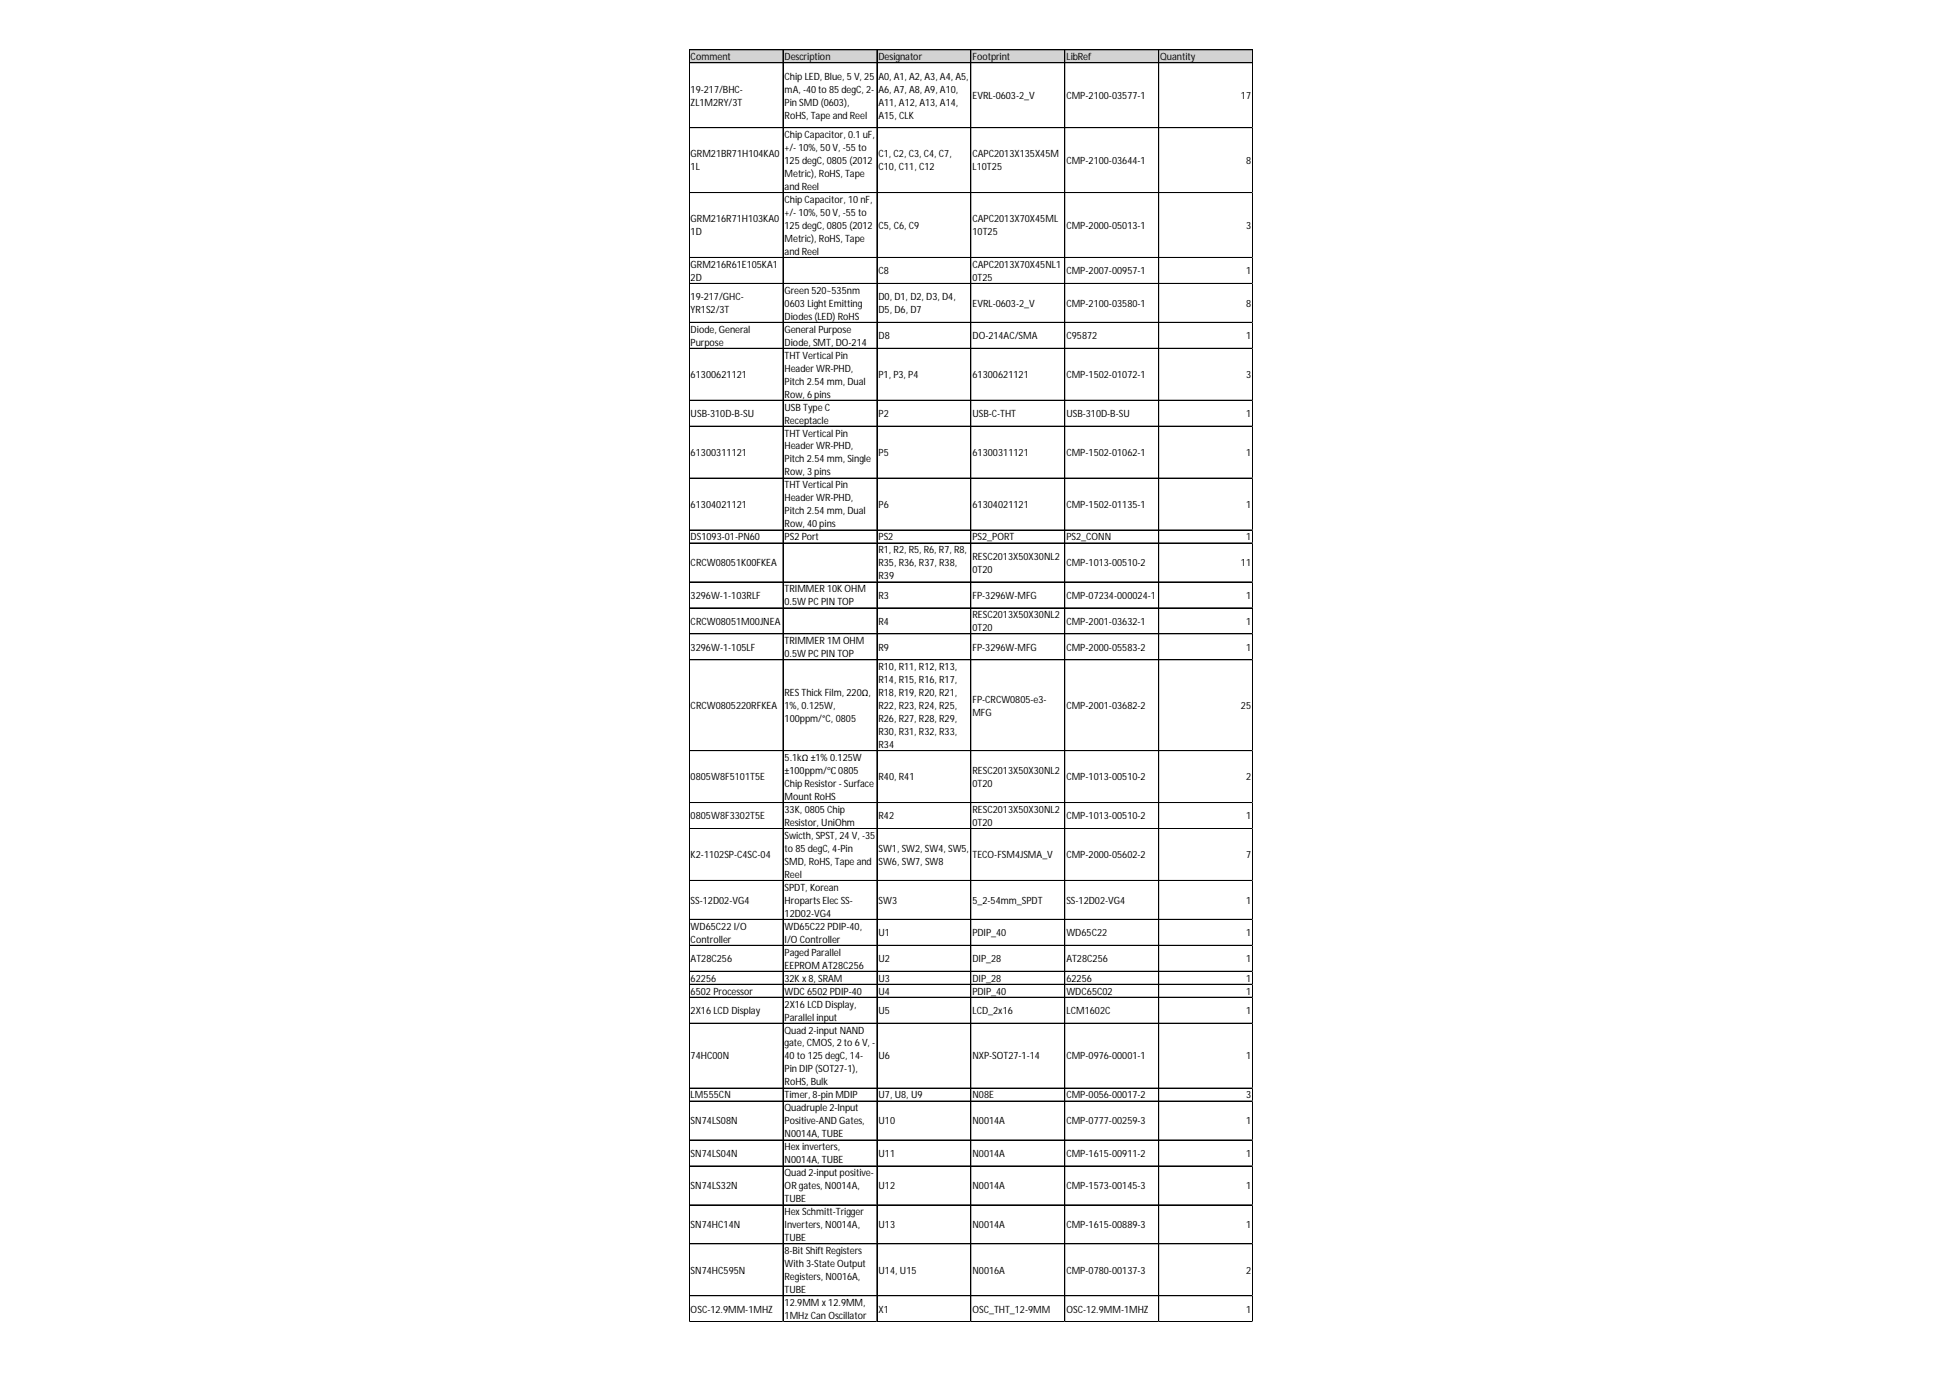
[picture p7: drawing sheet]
<svg xmlns="http://www.w3.org/2000/svg" width="297mm" height="210mm" viewBox="0 0 297 210" stroke-linecap="round" stroke-linejoin="round" font-family="sans-serif">
<defs><g id="words">
<g font-size="1.5">
<text x="105.6" y="9.2">Comment</text>
<text x="119.9" y="9.2">Description</text>
<text x="134.3" y="9.2">Designator</text>
<text x="148.7" y="9.2">Footprint</text>
<text x="163" y="9.2">LibRef</text>
<text x="177.4" y="9.2">Quantity</text>
<text x="105.6" y="14.2">19-217/BHC-</text>
<text x="105.6" y="16.1">ZL1M2RY/3T</text>
<text x="119.9" y="12.2">Chip LED, Blue, 5 V, 25</text>
<text x="119.9" y="14.2">mA, -40 to 85 degC, 2-</text>
<text x="119.9" y="16.1">Pin SMD (0603),</text>
<text x="134.3" y="12.2">A0, A1, A2, A3, A4, A5,</text>
<text x="134.3" y="14.2">A6, A7, A8, A9, A10,</text>
<text x="134.3" y="16.1">A11, A12, A13, A14,</text>
<text x="148.7" y="15.1">EVRL-0603-2_V</text>
<text x="163" y="15.1">CMP-2100-03577-1</text>
<text x="189.7" y="15.1">17</text>
<text x="119.9" y="18.1">RoHS, Tape and Reel</text>
<text x="119.9" y="21.1">Chip Capacitor, 0.1 uF,</text>
<text x="119.9" y="23.1">+/- 10%, 50 V, -55 to</text>
<text x="134.3" y="18.1">A15, CLK</text>
<text x="105.6" y="24.1">GRM21BR71H104KA0</text>
<text x="105.6" y="26.1">1L</text>
<text x="119.9" y="25.1">125 degC, 0805 (2012</text>
<text x="119.9" y="27">Metric), RoHS, Tape</text>
<text x="119.9" y="29">and Reel</text>
<text x="134.3" y="24.1">C1, C2, C3, C4, C7,</text>
<text x="134.3" y="26.1">C10, C11, C12</text>
<text x="148.7" y="24.1">CAPC2013X135X45M</text>
<text x="148.7" y="26.1">L10T25</text>
<text x="163" y="25.1">CMP-2100-03644-1</text>
<text x="190.5" y="25.1">8</text>
<text x="105.6" y="34">GRM216R71H103KA0</text>
<text x="105.6" y="36">1D</text>
<text x="119.9" y="31">Chip Capacitor, 10 nF,</text>
<text x="119.9" y="33">+/- 10%, 50 V, -55 to</text>
<text x="119.9" y="35">125 degC, 0805 (2012</text>
<text x="134.3" y="35">C5, C6, C9</text>
<text x="148.7" y="34">CAPC2013X70X45ML</text>
<text x="148.7" y="36">10T25</text>
<text x="163" y="35">CMP-2000-05013-1</text>
<text x="190.5" y="35">3</text>
<text x="105.6" y="40.9">GRM216R61E105KA1</text>
<text x="119.9" y="37">Metric), RoHS, Tape</text>
<text x="119.9" y="39">and Reel</text>
<text x="134.3" y="41.9">C8</text>
<text x="148.7" y="40.9">CAPC2013X70X45NL1</text>
<text x="163" y="41.9">CMP-2007-00957-1</text>
<text x="190.5" y="41.9">1</text>
<text x="105.6" y="42.9">2D</text>
<text x="105.6" y="45.9">19-217/GHC-</text>
<text x="105.6" y="47.9">YR1S2/3T</text>
<text x="119.9" y="44.9">Green 520~535nm</text>
<text x="119.9" y="46.9">0603 LightEmitting</text>
<text x="134.3" y="45.9">D0, D1, D2, D3, D4,</text>
<text x="134.3" y="47.9">D5, D6, D7</text>
<text x="148.7" y="42.9">0T25</text>
<text x="148.7" y="46.9">EVRL-0603-2_V</text>
<text x="163" y="46.9">CMP-2100-03580-1</text>
<text x="190.5" y="46.9">8</text>
<text x="105.6" y="50.9">Diode, General</text>
<text x="105.6" y="52.8">Purpose</text>
<text x="119.9" y="48.9">Diodes(LED) RoHS</text>
<text x="119.9" y="50.9">General Purpose</text>
<text x="119.9" y="52.8">Diode, SMT, DO-214</text>
<text x="134.3" y="51.9">D8</text>
<text x="148.7" y="51.9">DO-214AC/SMA</text>
<text x="163" y="51.9">C95872</text>
<text x="190.5" y="51.9">1</text>
<text x="105.6" y="57.8">61300621121</text>
<text x="119.9" y="54.8">THT Vertical Pin</text>
<text x="119.9" y="56.8">Header WR-PHD,</text>
<text x="119.9" y="58.8">Pitch 2.54 mm, Dual</text>
<text x="134.3" y="57.8">P1, P3, P4</text>
<text x="148.7" y="57.8">61300621121</text>
<text x="163" y="57.8">CMP-1502-01072-1</text>
<text x="190.5" y="57.8">3</text>
<text x="105.6" y="63.8">USB-310D-B-SU</text>
<text x="119.9" y="60.8">Row, 6 pins</text>
<text x="119.9" y="62.8">USB Type C</text>
<text x="119.9" y="64.7">Receptacle</text>
<text x="134.3" y="63.8">P2</text>
<text x="148.7" y="63.8">USB-C-THT</text>
<text x="163" y="63.8">USB-310D-B-SU</text>
<text x="190.5" y="63.8">1</text>
<text x="105.6" y="69.7">61300311121</text>
<text x="119.9" y="66.7">THT Vertical Pin</text>
<text x="119.9" y="68.7">Header WR-PHD,</text>
<text x="119.9" y="70.7">Pitch 2.54 mm, Single</text>
<text x="134.3" y="69.7">P5</text>
<text x="148.7" y="69.7">61300311121</text>
<text x="163" y="69.7">CMP-1502-01062-1</text>
<text x="190.5" y="69.7">1</text>
<text x="105.6" y="77.6">61304021121</text>
<text x="119.9" y="72.7">Row, 3 pins</text>
<text x="119.9" y="74.7">THT Vertical Pin</text>
<text x="119.9" y="76.7">Header WR-PHD,</text>
<text x="134.3" y="77.6">P6</text>
<text x="148.7" y="77.6">61304021121</text>
<text x="163" y="77.6">CMP-1502-01135-1</text>
<text x="190.5" y="77.6">1</text>
<text x="105.6" y="82.6">DS1093-01-PN60</text>
<text x="119.9" y="78.6">Pitch 2.54 mm, Dual</text>
<text x="119.9" y="80.6">Row, 40 pins</text>
<text x="119.9" y="82.6">PS2 Port</text>
<text x="134.3" y="82.6">PS2</text>
<text x="148.7" y="82.6">PS2_PORT</text>
<text x="163" y="82.6">PS2_CONN</text>
<text x="190.5" y="82.6">1</text>
<text x="105.6" y="86.6">CRCW08051K00FKEA</text>
<text x="134.3" y="84.6">R1, R2, R5, R6, R7, R8,</text>
<text x="134.3" y="86.6">R35, R36, R37, R38,</text>
<text x="134.3" y="88.6">R39</text>
<text x="148.7" y="85.6">RESC2013X50X30NL2</text>
<text x="148.7" y="87.6">0T20</text>
<text x="163" y="86.6">CMP-1013-00510-2</text>
<text x="189.7" y="86.6">11</text>
<text x="105.6" y="91.5">3296W-1-103RLF</text>
<text x="105.6" y="95.5">CRCW08051M00JNEA</text>
<text x="119.9" y="90.5">TRIMMER 10K OHM</text>
<text x="119.9" y="92.5">0.5W PC PIN TOP</text>
<text x="134.3" y="91.5">R3</text>
<text x="134.3" y="95.5">R4</text>
<text x="148.7" y="91.5">FP-3296W-MFG</text>
<text x="148.7" y="94.5">RESC2013X50X30NL2</text>
<text x="163" y="91.5">CMP-07234-000024-1</text>
<text x="163" y="95.5">CMP-2001-03632-1</text>
<text x="190.5" y="91.5">1</text>
<text x="190.5" y="95.5">1</text>
<text x="105.6" y="99.5">3296W-1-105LF</text>
<text x="119.9" y="98.5">TRIMMER 1M OHM</text>
<text x="119.9" y="100.5">0.5W PC PIN TOP</text>
<text x="134.3" y="99.5">R9</text>
<text x="148.7" y="96.5">0T20</text>
<text x="148.7" y="99.5">FP-3296W-MFG</text>
<text x="163" y="99.5">CMP-2000-05583-2</text>
<text x="190.5" y="99.5">1</text>
<text x="119.9" y="106.4">RES Thick Film, 220Ω,</text>
<text x="134.3" y="102.4">R10, R11, R12, R13,</text>
<text x="134.3" y="104.4">R14, R15, R16, R17,</text>
<text x="134.3" y="106.4">R18, R19, R20, R21,</text>
<text x="148.7" y="107.4">FP-CRCW0805-e3-</text>
<text x="105.6" y="108.4">CRCW0805220RFKEA</text>
<text x="119.9" y="108.4">1%, 0.125W,</text>
<text x="119.9" y="110.4">100ppm/°C, 0805</text>
<text x="134.3" y="108.4">R22, R23, R24, R25,</text>
<text x="134.3" y="110.4">R26, R27, R28, R29,</text>
<text x="134.3" y="112.4">R30, R31, R32, R33,</text>
<text x="148.7" y="109.4">MFG</text>
<text x="163" y="108.4">CMP-2001-03682-2</text>
<text x="189.7" y="108.4">25</text>
<text x="105.6" y="119.3">0805W8F5101T5E</text>
<text x="119.9" y="116.3">5.1kΩ ±1%0.125W</text>
<text x="119.9" y="118.3">±100ppm/℃ 0805</text>
<text x="134.3" y="114.4">R34</text>
<text x="134.3" y="119.3">R40, R41</text>
<text x="148.7" y="118.3">RESC2013X50X30NL2</text>
<text x="163" y="119.3">CMP-1013-00510-2</text>
<text x="190.5" y="119.3">2</text>
<text x="105.6" y="125.3">0805W8F3302T5E</text>
<text x="119.9" y="120.3">Chip Resistor - Surface</text>
<text x="119.9" y="122.3">MountRoHS</text>
<text x="119.9" y="124.3">33K, 0805 Chip</text>
<text x="134.3" y="125.3">R42</text>
<text x="148.7" y="120.3">0T20</text>
<text x="148.7" y="124.3">RESC2013X50X30NL2</text>
<text x="163" y="125.3">CMP-1013-00510-2</text>
<text x="190.5" y="125.3">1</text>
<text x="105.6" y="131.2">K2-1102SP-C4SC-04</text>
<text x="119.9" y="126.3">Resistor, UniOhm</text>
<text x="119.9" y="128.2">Swicth, SPST, 24 V, -35</text>
<text x="119.9" y="130.2">to 85 degC, 4-Pin</text>
<text x="134.3" y="130.2">SW1, SW2, SW4, SW5,</text>
<text x="148.7" y="126.3">0T20</text>
<text x="148.7" y="131.2">TECO-FSM4JSMA_V</text>
<text x="163" y="131.2">CMP-2000-05602-2</text>
<text x="190.5" y="131.2">7</text>
<text x="119.9" y="132.2">SMD, RoHS, Tape and</text>
<text x="119.9" y="134.2">Reel</text>
<text x="119.9" y="136.2">SPDT, Korean</text>
<text x="134.3" y="132.2">SW6, SW7, SW8</text>
<text x="105.6" y="138.2">SS-12D02-VG4</text>
<text x="105.6" y="142.1">WD65C22 I/O</text>
<text x="119.9" y="138.2">HropartsElec SS-</text>
<text x="119.9" y="140.1">12D02-VG4</text>
<text x="119.9" y="142.1">WD65C22 PDIP-40,</text>
<text x="134.3" y="138.2">SW3</text>
<text x="134.3" y="143.1">U1</text>
<text x="148.7" y="138.2">5_2-54mm_SPDT</text>
<text x="148.7" y="143.1">PDIP_40</text>
<text x="163" y="138.2">SS-12D02-VG4</text>
<text x="163" y="143.1">WD65C22</text>
<text x="190.5" y="138.2">1</text>
<text x="190.5" y="143.1">1</text>
<text x="105.6" y="144.1">Controller</text>
<text x="105.6" y="147.1">AT28C256</text>
<text x="119.9" y="144.1">I/O Controller</text>
<text x="119.9" y="146.1">Paged Parallel</text>
<text x="119.9" y="148.1">EEPROM AT28C256</text>
<text x="134.3" y="147.1">U2</text>
<text x="148.7" y="147.1">DIP_28</text>
<text x="163" y="147.1">AT28C256</text>
<text x="190.5" y="147.1">1</text>
<text x="105.6" y="150.1">62256</text>
<text x="105.6" y="152.1">6502 Processor</text>
<text x="105.6" y="155">2X16 LCD Display</text>
<text x="119.9" y="150.1">32K x 8, SRAM</text>
<text x="119.9" y="152.1">WDC 6502 PDIP-40</text>
<text x="119.9" y="154">2X16 LCD Display,</text>
<text x="134.3" y="150.1">U3</text>
<text x="134.3" y="152.1">U4</text>
<text x="134.3" y="155">U5</text>
<text x="148.7" y="150.1">DIP_28</text>
<text x="148.7" y="152.1">PDIP_40</text>
<text x="148.7" y="155">LCD_2x16</text>
<text x="163" y="150.1">62256</text>
<text x="163" y="152.1">WDC65C02</text>
<text x="163" y="155">LCM1602C</text>
<text x="190.5" y="150.1">1</text>
<text x="190.5" y="152.1">1</text>
<text x="190.5" y="155">1</text>
<text x="105.6" y="162">74HC00N</text>
<text x="119.9" y="156">Parallel input</text>
<text x="119.9" y="158">Quad 2-inputNAND</text>
<text x="119.9" y="160">gate, CMOS, 2 to 6 V, -</text>
<text x="119.9" y="162">40 to 125 degC, 14-</text>
<text x="134.3" y="162">U6</text>
<text x="148.7" y="162">NXP-SOT27-1-14</text>
<text x="163" y="162">CMP-0976-00001-1</text>
<text x="190.5" y="162">1</text>
<text x="105.6" y="167.9">LM555CN</text>
<text x="119.9" y="164">Pin DIP (SOT27-1),</text>
<text x="119.9" y="165.9">RoHS, Bulk</text>
<text x="119.9" y="167.9">Timer, 8-pin MDIP</text>
<text x="134.3" y="167.9">U7, U8, U9</text>
<text x="148.7" y="167.9">N08E</text>
<text x="163" y="167.9">CMP-0056-00017-2</text>
<text x="190.5" y="167.9">3</text>
<text x="105.6" y="171.9">SN74LS08N</text>
<text x="119.9" y="169.9">Quadruple 2-Input</text>
<text x="119.9" y="171.9">Positive-AND Gates,</text>
<text x="119.9" y="173.9">N0014A, TUBE</text>
<text x="134.3" y="171.9">U10</text>
<text x="148.7" y="171.9">N0014A</text>
<text x="163" y="171.9">CMP-0777-00259-3</text>
<text x="190.5" y="171.9">1</text>
<text x="105.6" y="176.9">SN74LS04N</text>
<text x="119.9" y="175.9">Hex inverters,</text>
<text x="119.9" y="177.8">N0014A, TUBE</text>
<text x="119.9" y="179.8">Quad 2-inputpositive-</text>
<text x="134.3" y="176.9">U11</text>
<text x="148.7" y="176.9">N0014A</text>
<text x="163" y="176.9">CMP-1615-00911-2</text>
<text x="190.5" y="176.9">1</text>
<text x="105.6" y="181.8">SN74LS32N</text>
<text x="119.9" y="181.8">OR gates, N0014A,</text>
<text x="119.9" y="183.8">TUBE</text>
<text x="119.9" y="185.8">Hex Schmitt-Trigger</text>
<text x="134.3" y="181.8">U12</text>
<text x="148.7" y="181.8">N0014A</text>
<text x="163" y="181.8">CMP-1573-00145-3</text>
<text x="190.5" y="181.8">1</text>
<text x="105.6" y="187.8">SN74HC14N</text>
<text x="119.9" y="187.8">Inverters, N0014A,</text>
<text x="119.9" y="189.7">TUBE</text>
<text x="119.9" y="191.7">8-BitShiftRegisters</text>
<text x="134.3" y="187.8">U13</text>
<text x="148.7" y="187.8">N0014A</text>
<text x="163" y="187.8">CMP-1615-00889-3</text>
<text x="190.5" y="187.8">1</text>
<text x="105.6" y="194.7">SN74HC595N</text>
<text x="119.9" y="193.7">With 3-State Output</text>
<text x="119.9" y="195.7">Registers, N0016A,</text>
<text x="119.9" y="197.7">TUBE</text>
<text x="134.3" y="194.7">U14, U15</text>
<text x="148.7" y="194.7">N0016A</text>
<text x="163" y="194.7">CMP-0780-00137-3</text>
<text x="190.5" y="194.7">2</text>
<text x="105.6" y="200.7">OSC-12.9MM-1MHZ</text>
<text x="119.9" y="199.7">12.9MM x 12.9MM,</text>
<text x="119.9" y="201.7">1MHz Can Oscillator</text>
<text x="134.3" y="200.7">X1</text>
<text x="148.7" y="200.7">OSC_THT_12-9MM</text>
<text x="163" y="200.7">OSC-12.9MM-1MHZ</text>
<text x="190.5" y="200.7">1</text>
</g>
</g></defs>
<path d="M105.3 7.6h86.3v2h-86.3z" fill="#d3d3d3"/>
<g fill="none" stroke="#000" stroke-width=".15">
<path d="M105.3 7.6v194.5M105.4 7.6h86.1v194.5M105.4 9.6h86.1M119.7 7.7v194.4M134.1 7.7v194.4M148.4 7.7v194.4M162.8 7.7v194.4M177.1 7.7l.1 194.4M191.5 7.7v194.4M191.5 7.6h-86.1v194.5M191.5 19.5h-86.1M105.4 29.4h86.1"/>
<path d="M105.4 29.5h86.1M191.5 39.4h-86.1M105.4 49.3h86.1M105.4 53.2h86.1M105.4 53.3h86.1M191.5 43.3h-86.1M105.4 73.1h86.1M191.5 61.2h-86.1M191.5 65.2h-86.1M105.4 81h86.1M105.4 92.9h86.1M105.4 93h86.1"/>
<path d="M105.4 96.9h86.1M191.5 83h-86.1M191.5 89h-86.1M105.4 100.9h86.1M191.5 114.8h-86.1M105.4 122.7h86.1M105.4 126.7h86.1M191.5 134.6h-86.1M105.4 140.5h86.1M105.4 140.6h86.1M105.4 144.5h86.1M105.4 148.5h86.1"/>
<path d="M105.4 150.5h86.1M191.5 152.5h-86.1M191.5 156.4h-86.1M105.4 166.3h86.1M105.4 166.4h86.1M105.4 168.3h86.1M105.4 174.3h86.1M191.5 178.2l-86.1 .1M105.4 190.2h86.1M105.4 198.1h86.1M191.5 184.2h-86.1M191.5 202.1h-86.1"/>
</g>
<path d="M105.3 202.1h.1" fill="none" stroke="#d4d4d4" stroke-width=".15"/>
<path d="M119.7 202.1h.1" fill="none" stroke="#d4d4d4" stroke-width=".15"/>
<path d="M134.1 202.1h.1" fill="none" stroke="#d4d4d4" stroke-width=".15"/>
<path d="M148.4 202.1h.1" fill="none" stroke="#d4d4d4" stroke-width=".15"/>
<path d="M162.8 202.1h.1" fill="none" stroke="#d4d4d4" stroke-width=".15"/>
<path d="M177.1 202.1h.1" fill="none" stroke="#d4d4d4" stroke-width=".15"/>
<path d="M191.5 202.1h.1" fill="none" stroke="#d4d4d4" stroke-width=".15"/>
<path d="M191.5 19.5h.1" fill="none" stroke="#d4d4d4" stroke-width=".15"/>
<path d="M191.5 29.4h.1" fill="none" stroke="#d4d4d4" stroke-width=".15"/>
<path d="M191.5 39.4h.1" fill="none" stroke="#d4d4d4" stroke-width=".15"/>
<path d="M191.5 43.3h.1" fill="none" stroke="#d4d4d4" stroke-width=".15"/>
<path d="M191.5 49.3h.1" fill="none" stroke="#d4d4d4" stroke-width=".15"/>
<path d="M191.5 53.2h.1" fill="none" stroke="#d4d4d4" stroke-width=".15"/>
<path d="M191.5 61.2h.1" fill="none" stroke="#d4d4d4" stroke-width=".15"/>
<path d="M191.5 65.2h.1" fill="none" stroke="#d4d4d4" stroke-width=".15"/>
<path d="M191.5 73.1h.1" fill="none" stroke="#d4d4d4" stroke-width=".15"/>
<path d="M191.5 81h.1" fill="none" stroke="#d4d4d4" stroke-width=".15"/>
<path d="M191.5 83h.1" fill="none" stroke="#d4d4d4" stroke-width=".15"/>
<path d="M191.5 89h.1" fill="none" stroke="#d4d4d4" stroke-width=".15"/>
<path d="M191.5 92.9h.1" fill="none" stroke="#d4d4d4" stroke-width=".15"/>
<path d="M191.5 96.9h.1" fill="none" stroke="#d4d4d4" stroke-width=".15"/>
<path d="M191.5 100.9h.1" fill="none" stroke="#d4d4d4" stroke-width=".15"/>
<path d="M191.5 114.8h.1" fill="none" stroke="#d4d4d4" stroke-width=".15"/>
<path d="M191.5 122.7h.1" fill="none" stroke="#d4d4d4" stroke-width=".15"/>
<path d="M191.5 126.7h.1" fill="none" stroke="#d4d4d4" stroke-width=".15"/>
<path d="M191.5 134.6h.1" fill="none" stroke="#d4d4d4" stroke-width=".15"/>
<path d="M191.5 140.5h.1" fill="none" stroke="#d4d4d4" stroke-width=".15"/>
<path d="M191.5 144.5h.1" fill="none" stroke="#d4d4d4" stroke-width=".15"/>
<path d="M191.5 148.5h.1" fill="none" stroke="#d4d4d4" stroke-width=".15"/>
<path d="M191.5 150.5h.1" fill="none" stroke="#d4d4d4" stroke-width=".15"/>
<path d="M191.5 152.5h.1" fill="none" stroke="#d4d4d4" stroke-width=".15"/>
<path d="M191.5 156.4h.1" fill="none" stroke="#d4d4d4" stroke-width=".15"/>
<path d="M191.5 166.3h.1" fill="none" stroke="#d4d4d4" stroke-width=".15"/>
<path d="M191.5 168.3h.1" fill="none" stroke="#d4d4d4" stroke-width=".15"/>
<path d="M191.5 174.3h.1" fill="none" stroke="#d4d4d4" stroke-width=".15"/>
<path d="M191.5 178.2h.1" fill="none" stroke="#d4d4d4" stroke-width=".15"/>
<path d="M191.5 184.2h.1" fill="none" stroke="#d4d4d4" stroke-width=".15"/>
<path d="M191.5 190.2h.1" fill="none" stroke="#d4d4d4" stroke-width=".15"/>
<path d="M191.5 198.1h.1" fill="none" stroke="#d4d4d4" stroke-width=".15"/>
<path d="M191.5 202.1h.1" fill="none" stroke="#d4d4d4" stroke-width=".15"/>
<use href="#words"/>
</svg>
